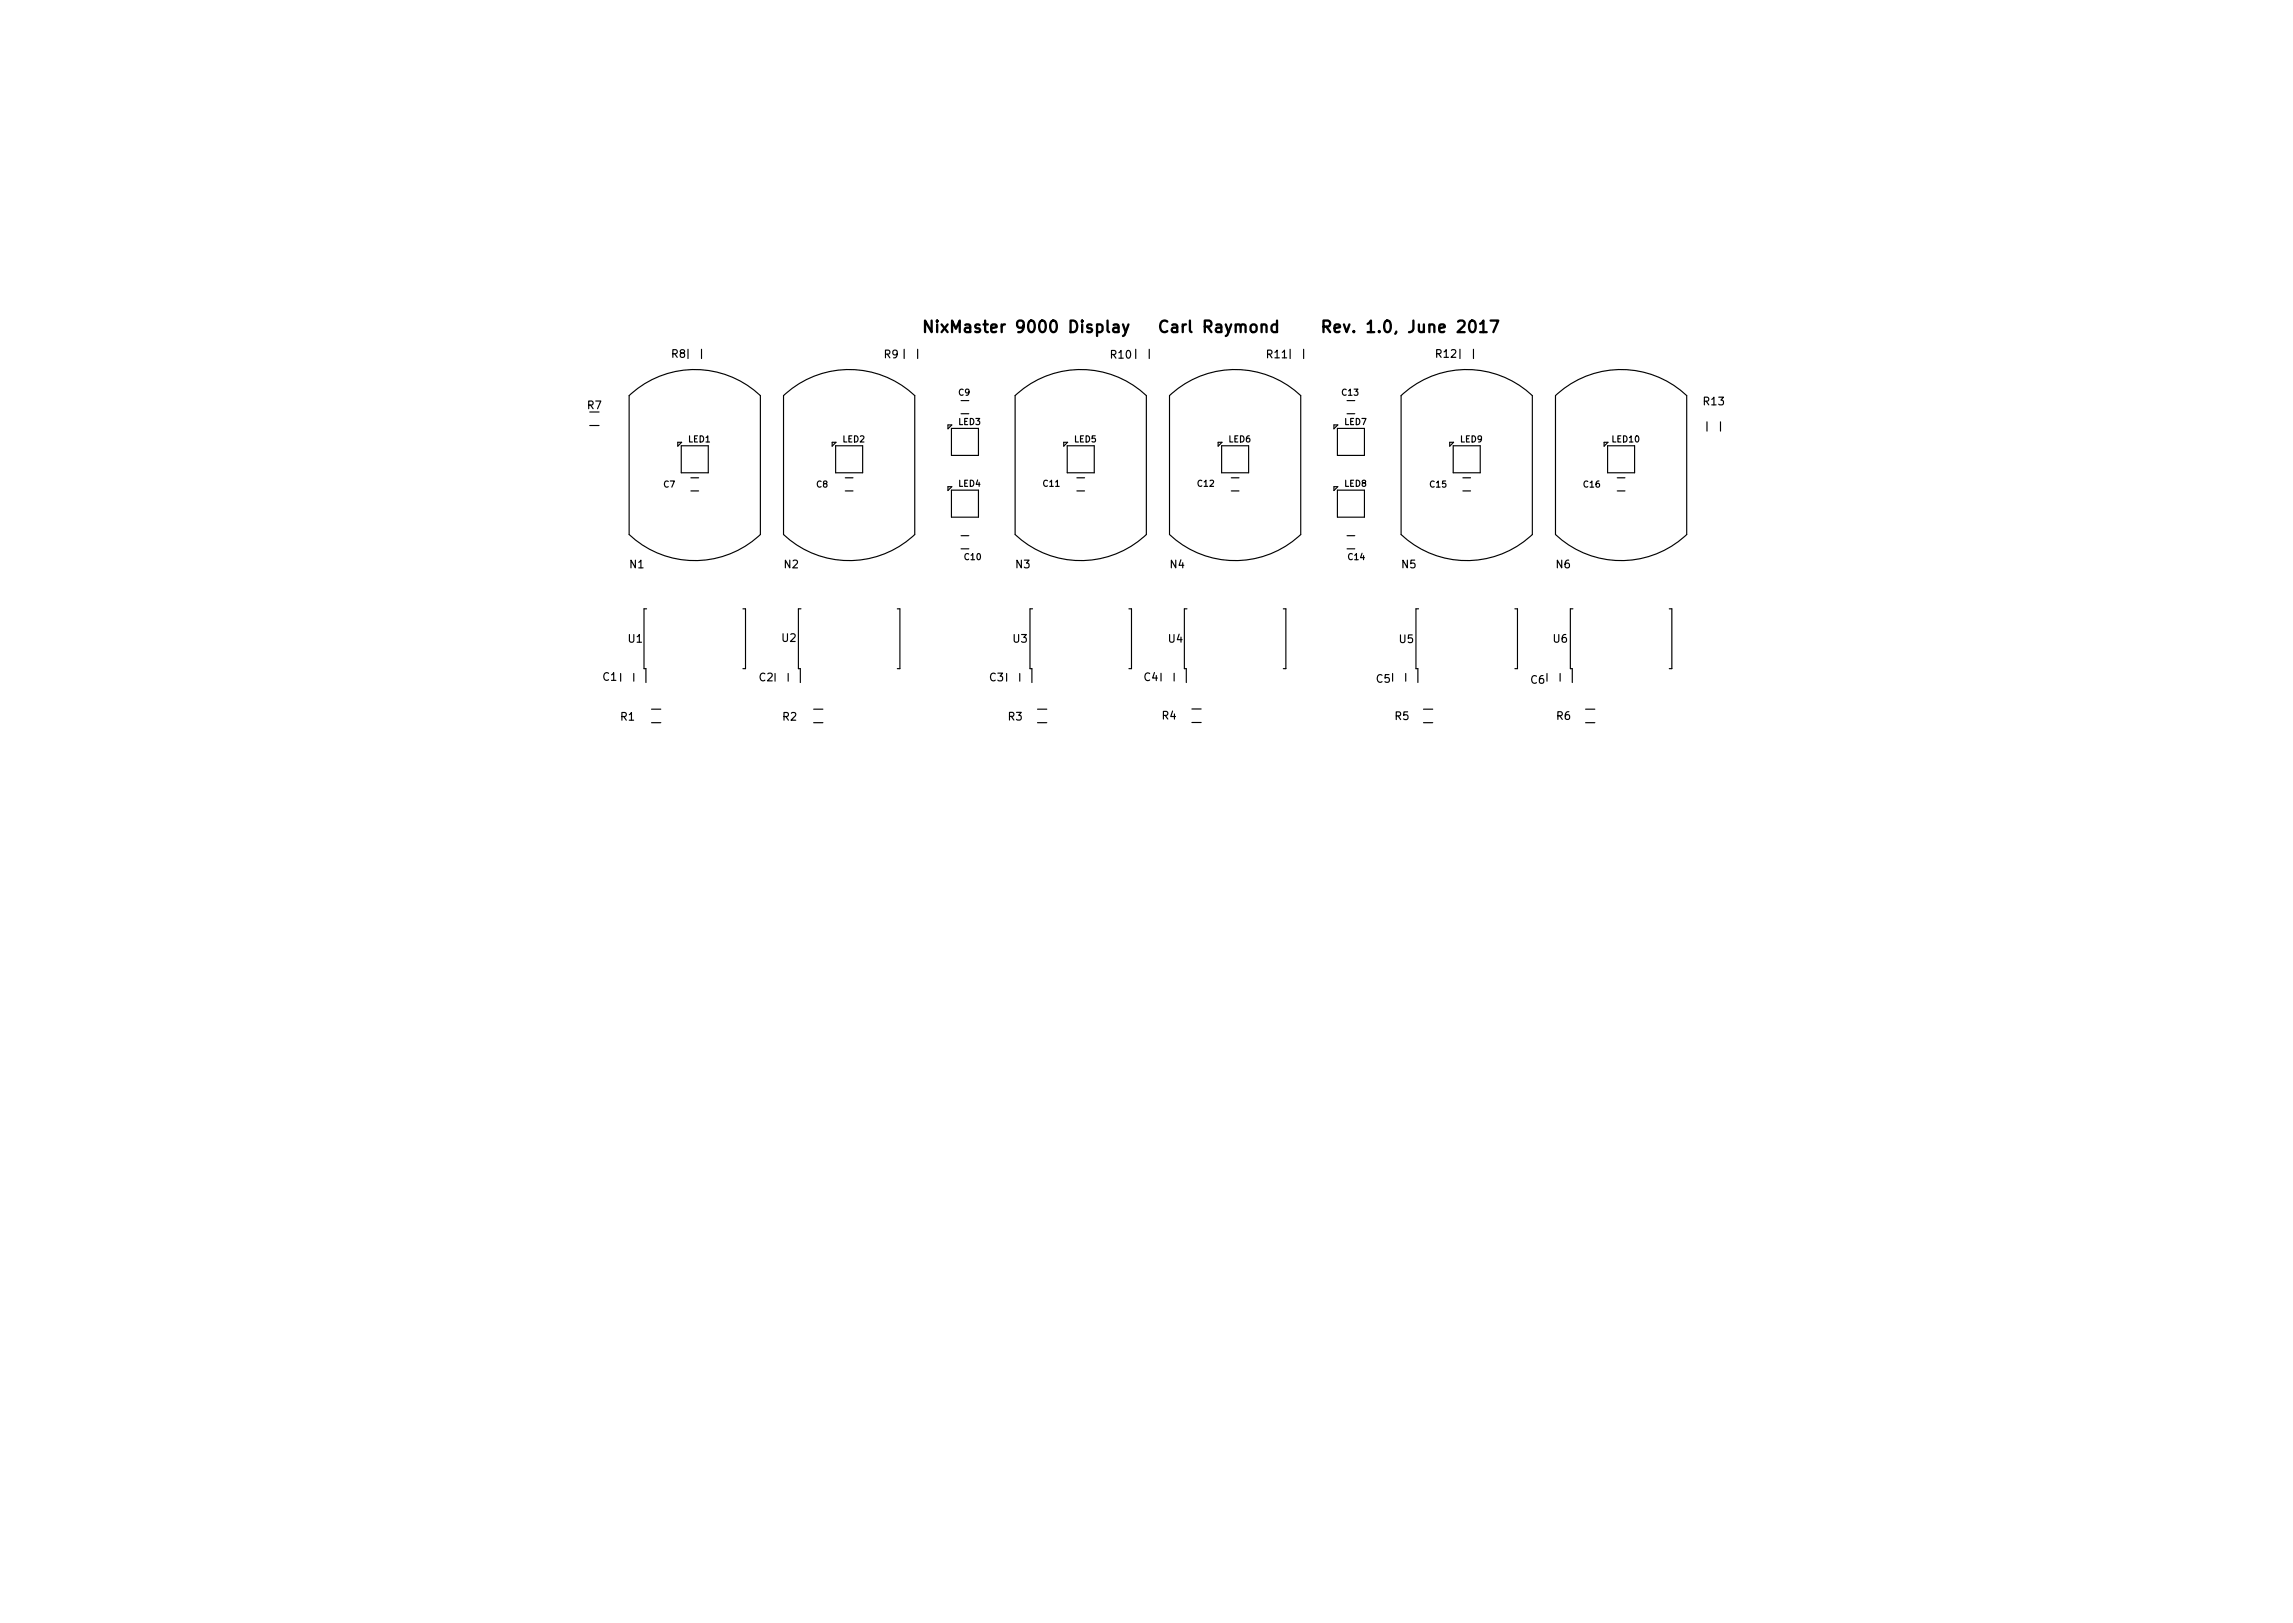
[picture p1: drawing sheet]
<svg xmlns="http://www.w3.org/2000/svg" width="297mm" height="210mm" viewBox="0 0 297 210" stroke-linecap="round" stroke-linejoin="round" font-family="sans-serif">
<defs><g id="words">
<g font-size="2.1">
<text x="123.2" y="43.1">NixMaster 9000 Display</text>
<text x="150" y="43.1">Carl Raymond</text>
<text x="173.1" y="43.1">Rev. 1.0, June 2017</text>
</g>
<g font-size="1.4">
<text x="87" y="46.3">R8</text>
<text x="114.6" y="46.4">R9</text>
<text x="143.9" y="46.4">R10</text>
<text x="164.1" y="46.4">R11</text>
<text x="186" y="46.3">R12</text>
<text x="76.1" y="53">R7</text>
<text x="220.7" y="52.5">R13</text>
<text x="81.6" y="73.6">N1</text>
<text x="101.6" y="73.6">N2</text>
<text x="131.6" y="73.6">N3</text>
<text x="151.6" y="73.6">N4</text>
<text x="181.6" y="73.6">N5</text>
<text x="201.6" y="73.6">N6</text>
<text x="81.4" y="83.2">U1</text>
<text x="101.3" y="83.1">U2</text>
<text x="131.3" y="83.2">U3</text>
<text x="151.4" y="83.2">U4</text>
<text x="181.3" y="83.3">U5</text>
<text x="201.2" y="83.2">U6</text>
<text x="78.1" y="88.2">C1</text>
<text x="98.4" y="88.3">C2</text>
<text x="128.2" y="88.3">C3</text>
<text x="148.2" y="88.2">C4</text>
<text x="178.3" y="88.4">C5</text>
<text x="198.3" y="88.6">C6</text>
<text x="80.4" y="93.3">R1</text>
<text x="101.4" y="93.3">R2</text>
<text x="130.6" y="93.3">R3</text>
<text x="150.6" y="93.2">R4</text>
<text x="180.7" y="93.3">R5</text>
<text x="201.7" y="93.2">R6</text>
</g>
<g font-size="1.1">
<text x="124.2" y="51.2">C9</text>
<text x="173.9" y="51.2">C13</text>
<text x="89.2" y="57.3">LED1</text>
<text x="109.2" y="57.3">LED2</text>
<text x="124.2" y="55">LED3</text>
<text x="139.2" y="57.3">LED5</text>
<text x="159.2" y="57.3">LED6</text>
<text x="174.2" y="55">LED7</text>
<text x="189.2" y="57.3">LED9</text>
<text x="208.9" y="57.3">LED10</text>
<text x="86" y="63.1">C7</text>
<text x="105.8" y="63.1">C8</text>
<text x="124.2" y="63">LED4</text>
<text x="135.2" y="63">C11</text>
<text x="155.2" y="63">C12</text>
<text x="174.2" y="63">LED8</text>
<text x="185.3" y="63.1">C15</text>
<text x="205.2" y="63.1">C16</text>
<text x="125" y="72.5">C10</text>
<text x="174.7" y="72.5">C14</text>
</g>
</g></defs>
<path d="M120.7 41.5v1.5l-.9-1.5v1.5M121.4 41.5l-.1 .1 .1 .1 .1-.1-.1-.1v.2M121.4 42v1M122 42l.8 1M122.8 42l-.8 1M165.4 42.1l-.4-.1-.3 .3v.4l.2 .3h.1h.4M165.4 41.5v1.5M171.4 42.3h.6a.41 .41 0 0 0 .3-.4 .41 .41 0 0 0-.3-.4h-.6v1.5M171.8 42.3l.5 .7M193.1 41.5h1l-.7 1.5" fill="none" stroke="#000" stroke-width=".3"/>
<g fill="none" stroke="#000" stroke-width=".15">
<path d="M76.4 55.1h1.2M81.5 51.2a12.4 12.4 0 0 1 17 0v18a12.4 12.4 0 0 1-17 0zM87.8 57.3h.5l-.5 .5zM88.3 57.7h3.4v3.5h-3.4zM90.9 45.2v1.2M101.5 51.2a12.4 12.4 0 0 1 17 0v18a12.4 12.4 0 0 1-17 0zM107.8 57.3h.5l-.5 .5zM108.2 57.7h3.6v3.5h-3.6zM117.1 45.2v1.2M118.9 45.2v1.2M122.8 55h.5l-.5 .5zM123.2 55.5h3.6v3.5h-3.6z"/>
<path d="M124.5 53.6h1M124.5 51.9h1M131.5 51.2a12.4 12.4 0 0 1 17 0v18a12.4 12.4 0 0 1-17 0zM137.8 57.3h.5l-.5 .5zM138.2 57.7h3.6v3.5h-3.6zM147.1 45.2v1.2M148.9 45.2v1.2M151.5 51.2a12.4 12.4 0 0 1 17 0v18a12.4 12.4 0 0 1-17 0zM157.8 57.3h.5l-.5 .5zM158.2 57.7h3.5v3.5h-3.5zM167.1 45.2v1.2M168.9 45.2v1.2"/>
<path d="M172.8 55h.5l-.5 .5zM173.3 55.5h3.4v3.5h-3.4zM174.5 53.6h1M174.5 51.9h1M181.5 51.2a12.4 12.4 0 0 1 17 0v18a12.4 12.4 0 0 1-17 0zM187.8 57.3h.5l-.5 .5zM188.3 57.7h3.4v3.5h-3.4zM189.1 45.2v1.2M190.9 45.2v1.2M201.5 51.2a12.4 12.4 0 0 1 17 0v18a12.4 12.4 0 0 1-17 0zM207.8 57.3h.5l-.5 .5zM208.3 57.7h3.4v3.5h-3.4z"/>
<path d="M221.1 54.6v1.2M222.9 54.6v1.2M83.8 78.9h-.4v7.7h.3v1.8M89.5 63.6h1M89.5 61.9h1M96.2 78.9h.4v7.7h-.4M103.8 78.9h-.4v7.7h.3v1.8M109.5 63.6h1M109.5 61.9h1M116.2 78.9h.4v7.7h-.4M122.8 63h.5l-.5 .5zM123.2 63.5h3.6v3.5h-3.6z"/>
<path d="M124.5 71.1h1M124.5 69.4h1M133.8 78.9h-.4v7.7h.3v1.8M139.5 63.6h1M139.5 61.9h1M146.2 78.9h.4v7.7h-.4M153.8 78.9h-.4v7.7h.3v1.8M159.5 63.6h1M159.5 61.9h1M166.2 78.9h.4v7.7h-.4M172.8 63h.5l-.5 .5zM173.3 63.5h3.4v3.5h-3.4z"/>
<path d="M174.5 71.1h1M174.5 69.4h1M183.8 78.9h-.4v7.7h.3v1.8M189.5 63.6h1M189.5 61.9h1M196.2 78.9h.4v7.7h-.4M203.8 78.9h-.4v7.7h.3v1.8M209.5 63.6h1M209.5 61.9h1M216.2 78.9h.4v7.7h-.4M80.4 87.2v1M82.1 87.2v1"/>
<path d="M84.4 93.6h1.2M84.4 91.9h1.2M102.1 87.2v1M105.4 93.6h1.2M105.4 91.9h1.2M132.1 87.2v1M134.4 93.6h1.2M134.4 91.9h1.2M152.1 87.2v1M154.4 93.6h1.2M154.4 91.8h1.2M182.1 87.2v1"/>
<path d="M184.4 93.6h1.2M184.4 91.9h1.2M202.1 87.2v1M205.4 93.6h1.2M205.4 91.9h1.2"/>
</g>
<use href="#words"/>
</svg>
